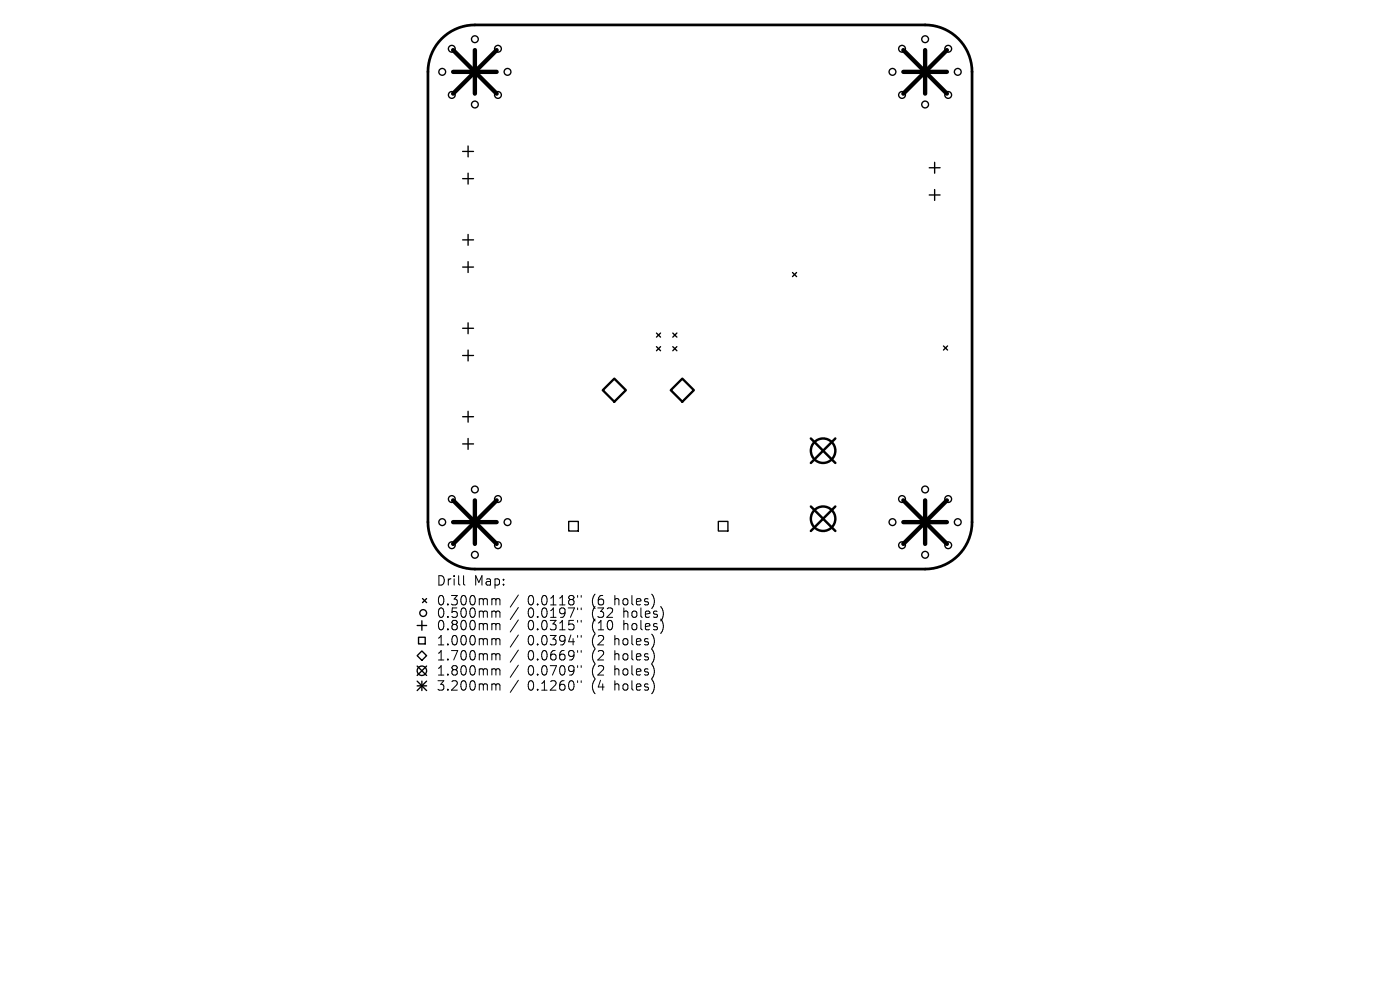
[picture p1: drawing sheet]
<svg xmlns="http://www.w3.org/2000/svg" width="297mm" height="210mm" viewBox="0 0 297 210" stroke-linecap="round" stroke-linejoin="round" font-family="sans-serif">
<defs><g id="words">
<g font-size="2.8">
<text x="92.5" y="124.5">Drill</text>
<text x="100.5" y="124.5">Map:</text>
<text x="92.5" y="128.7">0.300mm</text>
<text x="92.5" y="131.3">0.500mm</text>
<text x="111.9" y="128.7">0.0118&quot;</text>
<text x="111.9" y="131.3">0.0197&quot;</text>
<text x="125.7" y="128.7">(6</text>
<text x="125.7" y="131.3">(32</text>
<text x="130.6" y="128.7">holes)</text>
<text x="132.5" y="131.3">holes)</text>
<text x="92.5" y="134">0.800mm</text>
<text x="92.5" y="137.2">1.000mm</text>
<text x="111.9" y="134">0.0315&quot;</text>
<text x="111.9" y="137.2">0.0394&quot;</text>
<text x="125.7" y="134">(10</text>
<text x="125.7" y="137.2">(2</text>
<text x="130.6" y="137.2">holes)</text>
<text x="132.5" y="134">holes)</text>
<text x="92.5" y="140.4">1.700mm</text>
<text x="92.5" y="143.6">1.800mm</text>
<text x="111.9" y="140.4">0.0669&quot;</text>
<text x="111.9" y="143.6">0.0709&quot;</text>
<text x="125.7" y="140.4">(2</text>
<text x="125.7" y="143.6">(2</text>
<text x="130.6" y="140.4">holes)</text>
<text x="130.6" y="143.6">holes)</text>
<text x="92.5" y="146.8">3.200mm</text>
<text x="111.9" y="146.8">0.1260&quot;</text>
<text x="125.7" y="146.8">(4</text>
<text x="130.6" y="146.8">holes)</text>
</g>
</g></defs>
<path d="M93.7 8.2a10 10 0 0 1 7-2.9h95.6a10 10 0 0 1 9.9 9.9v95.6a10 10 0 0 1-9.9 9.9h-95.6a10 10 0 0 1-9.9-9.9v-95.6a10 10 0 0 1 2.9-7z" fill="none" stroke="#000" stroke-width=".58"/>
<g fill="none" stroke="#000" stroke-width=".29">
<path d="M98.1 32.1h2.4M98.1 37.9h2.4M99.3 31v2.3M99.3 36.7v2.4M197.1 35.6h2.3M198.3 34.4v2.3M98.1 50.9h2.4M98.1 56.7h2.4M99.3 49.7v2.3M99.3 55.5v2.3M168.1 57.8l.9 .9M169 57.8l-.9 .9"/>
<path d="M197.1 41.4h2.3M198.3 40.2v2.3M98.1 69.6h2.4M98.1 75.4h2.4M99.3 68.5v2.3M99.3 74.3v2.3M139.3 70.6l.8 .9M139.3 73.5l.8 .9M140.1 70.6l-.8 .9M140.1 73.5l-.8 .9M142.7 70.6l.9 .9M142.7 73.5l.9 .9"/>
<path d="M143.6 70.6l-.9 .9M143.6 73.5l-.9 .9M200.2 73.4l.8 .9M201 73.4l-.8 .9M98.1 88.4h2.4M98.1 94.2h2.4M99.3 87.2v2.4M99.3 93v2.3M120.6 110.6h2.1v2h-2.1zM152.4 110.6h2v2h-2zM88.5 139.1l1-1 1 1-1 1zM88.5 132.7h2"/>
<path d="M88.8 135.2h1.4v1.4h-1.4zM89.5 131.7v2M89.6 127l.9 .8M90.5 127l-.9 .8M88.5 141.3l2 2M88.5 144.5l2 2M88.5 145.5h2M89.5 144.5v2M90.5 141.3l-2 2M90.5 144.5l-2 2"/>
<circle cx="93.8" cy="15.2" r=".72"/>
<circle cx="95.8" cy="10.3" r=".72"/>
<circle cx="100.7" cy="8.3" r=".72"/>
<circle cx="105.6" cy="10.3" r=".72"/>
<circle cx="107.7" cy="15.2" r=".72"/>
<circle cx="189.3" cy="15.2" r=".72"/>
<circle cx="191.4" cy="10.3" r=".72"/>
<circle cx="196.3" cy="8.3" r=".72"/>
<circle cx="201.2" cy="10.3" r=".72"/>
<circle cx="203.2" cy="15.2" r=".72"/>
<circle cx="95.8" cy="20.1" r=".72"/>
<circle cx="100.7" cy="22.2" r=".72"/>
<circle cx="105.6" cy="20.1" r=".72"/>
<circle cx="191.4" cy="20.1" r=".72"/>
<circle cx="196.3" cy="22.2" r=".72"/>
<circle cx="201.2" cy="20.1" r=".72"/>
<circle cx="93.8" cy="110.8" r=".72"/>
<circle cx="95.8" cy="115.7" r=".72"/>
<circle cx="95.8" cy="105.9" r=".72"/>
<circle cx="100.7" cy="117.7" r=".72"/>
<circle cx="100.7" cy="103.8" r=".72"/>
<circle cx="105.6" cy="115.7" r=".72"/>
<circle cx="105.6" cy="105.9" r=".72"/>
<circle cx="107.7" cy="110.8" r=".72"/>
<circle cx="189.3" cy="110.8" r=".72"/>
<circle cx="191.4" cy="115.7" r=".72"/>
<circle cx="191.4" cy="105.9" r=".72"/>
<circle cx="196.3" cy="117.7" r=".72"/>
<circle cx="196.3" cy="103.8" r=".72"/>
<circle cx="201.2" cy="115.7" r=".72"/>
<circle cx="201.2" cy="105.9" r=".72"/>
<circle cx="203.2" cy="110.8" r=".72"/>
<circle cx="89.8" cy="130" r=".72"/>
<circle cx="89.5" cy="142.3" r="1"/>
</g>
<path d="M127.9 82.8l2.4-2.5 2.5 2.5-2.5 2.4zM142.3 82.8l2.4-2.5 2.5 2.5-2.5 2.4z" fill="none" stroke="#000" stroke-width=".49"/>
<g fill="none" stroke="#000" stroke-width=".52">
<path d="M172 93l5.2 5.2M177.2 93l-5.2 5.2M172 107.4l5.2 5.2M177.2 107.4l-5.2 5.2"/>
<circle cx="174.6" cy="95.6" r="2.6"/>
<circle cx="174.6" cy="110" r="2.6"/>
</g>
<g fill="none" stroke="#000" stroke-width=".92">
<path d="M96.1 10.6l9.3 9.3M96.1 15.2h9.3M100.7 10.6v9.3M105.4 10.6l-9.3 9.3M191.6 15.2h9.3M191.6 10.6l9.3 9.3M196.3 10.6v9.3M200.9 10.6l-9.3 9.3M96.1 106.1l9.3 9.3M96.1 110.8h9.3M100.7 106.1v9.3M105.4 106.1l-9.3 9.3"/>
<path d="M191.6 110.8h9.3M191.6 106.1l9.3 9.3M196.3 106.1v9.3M200.9 106.1l-9.3 9.3"/>
</g>
<g fill="none" stroke="#000" stroke-width=".21">
<path d="M98.3 122.1v1.7l.3 .3M104.6 127l.5 .1 .1 .2M104.6 129.6h.3l.3 .3M104.6 132.3l.5 .1 .1 .2M104.6 135.5l.5 .1 .1 .2M104.6 138.7h.3l.3 .3M105.2 127.3l.3-.3 .5 .1 .1 1.2M105.2 127.3v1M105.2 129.9v1.1M105.2 132.6v1M105.2 135.8v1M105.2 139v1"/>
<path d="M105.2 129.9l.3-.3 .5 .1 .1 1.3M105.2 132.6l.3-.3 .5 .1 .1 1.2M105.2 135.8l.3-.3 .5 .1 .1 1.2M105.2 139l.3-.3 .5 .1 .1 1.2M110 126.2l-1.8 2.6M110 128.9l-1.8 2.5M110 131.5l-1.8 2.6M110 134.7l-1.8 2.6M110 137.9l-1.8 2.6M122.5 126.3v.4M122.5 129v.3M122.5 131.6v.4"/>
<path d="M122.5 134.8v.4M122.5 138v.4M123.3 126.3v.4M123.3 129v.3M123.3 131.6v.4M123.3 134.8v.4M123.3 138v.4M104.6 141.9h.3l.3 .3M104.6 145.1l.5 .1 .1 .2M105.2 142.2v1M105.2 145.4v1M105.2 142.2l.3-.3 .5 .1 .1 1.2"/>
<path d="M105.2 145.4l.3-.3 .5 .1 .1 1.2M110 141.1l-1.8 2.6M110 144.3l-1.8 2.6M122.5 141.2v.4M122.5 144.4v.4M123.3 141.2v.4M123.3 144.4v.4"/>
</g>
<use href="#words"/>
</svg>
